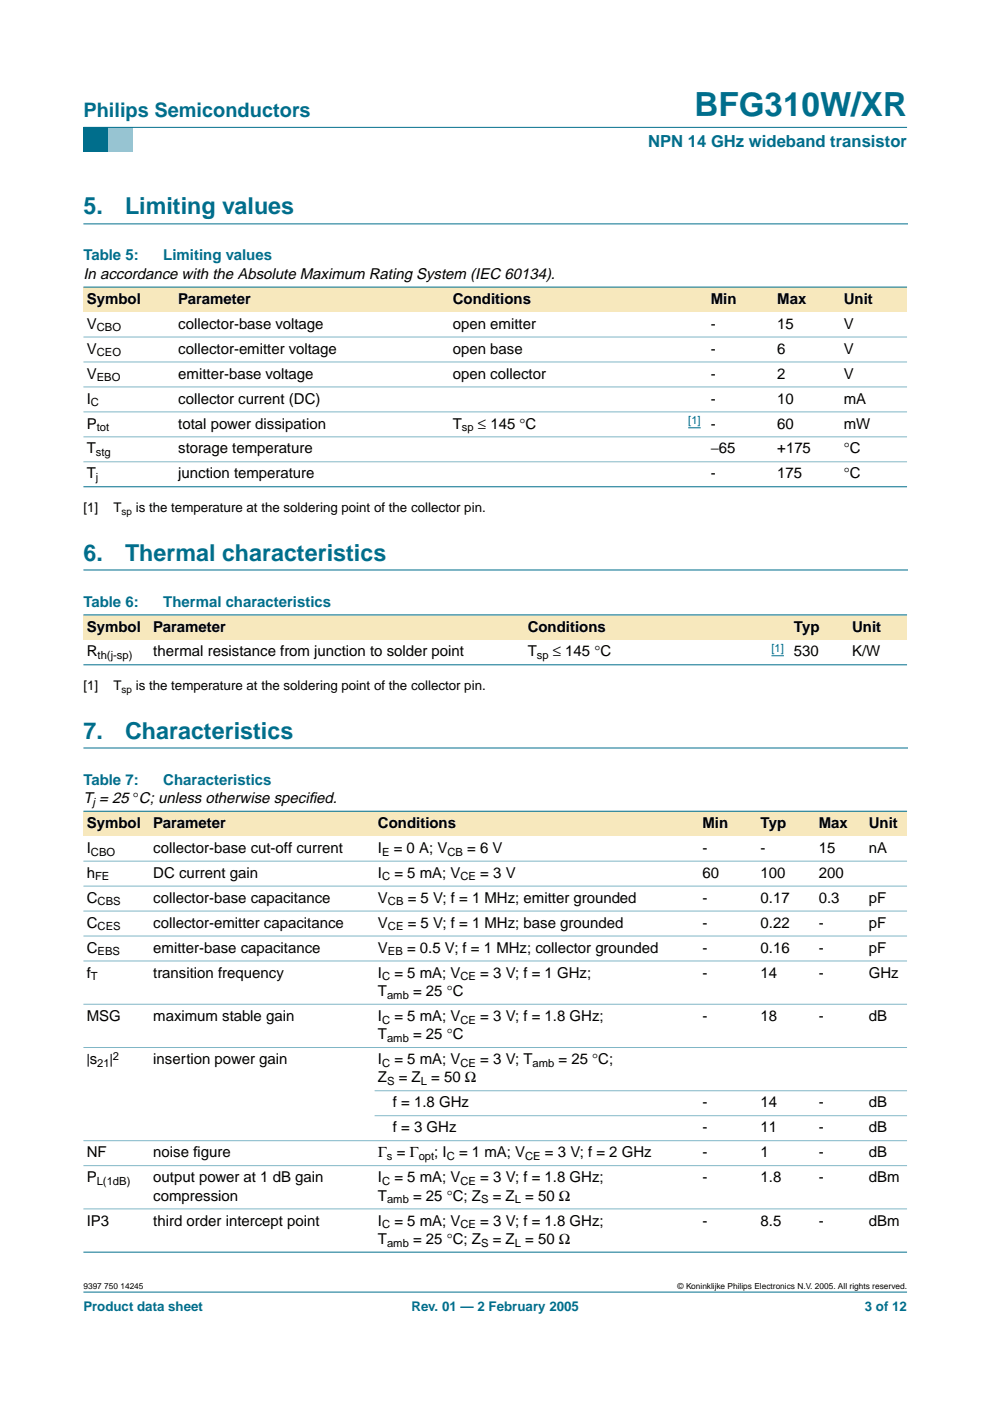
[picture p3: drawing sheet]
<svg xmlns="http://www.w3.org/2000/svg" width="210mm" height="297mm" viewBox="0 0 210 297" stroke-linecap="round" stroke-linejoin="round" font-family="sans-serif">
<defs><g id="words">
<text font-size="7.1" fill="#006e8c" x="147.2" y="24.7">BFG310W/XR</text>
<g font-size="4.9" fill="#006e8c">
<text x="17.7" y="45.5">5.</text>
<text x="26.5" y="45.5">Limiting values</text>
<text x="17.7" y="118.8">6.</text>
<text x="26.5" y="118.8">Thermal characteristics</text>
<text x="17.7" y="156.6">7.</text>
<text x="26.5" y="156.6">Characteristics</text>
</g>
<text font-size="4.2" fill="#006e8c" x="17.7" y="24.9">Philips Semiconductors</text>
<text font-size="3.5" fill="#006e8c" x="137.4" y="31.1">NPN 14 GHz wideband transistor</text>
<g font-size="3.2" fill="#006e8c">
<text x="17.7" y="55.2">Table 5:</text>
<text x="34.6" y="55.2">Limiting values</text>
<text x="17.7" y="128.6">Table 6:</text>
<text x="34.6" y="128.6">Thermal characteristics</text>
<text x="17.7" y="166.4">Table 7:</text>
<text x="34.6" y="166.4">Characteristics</text>
</g>
<g font-size="3.2">
<text x="17.7" y="59.1">In accordance with the Absolute Maximum Rating System (IEC 60134).</text>
<text x="18.4" y="64.4">Symbol</text>
<text x="37.8" y="64.4">Parameter</text>
<text x="96" y="64.4">Conditions</text>
<text x="150.7" y="64.4">Min</text>
<text x="164.8" y="64.4">Max</text>
<text x="178.9" y="64.4">Unit</text>
<text x="18.4" y="69.7">V</text>
<text x="37.8" y="69.7">collector-base voltage</text>
<text x="96" y="69.7">open emitter</text>
<text x="150.7" y="69.7">-</text>
<text x="164.8" y="69.7">15</text>
<text x="178.9" y="69.7">V</text>
<text x="18.4" y="75">V</text>
<text x="37.8" y="75">collector-emitter voltage</text>
<text x="96" y="75">open base</text>
<text x="150.7" y="75">-</text>
<text x="164.8" y="75">6</text>
<text x="178.9" y="75">V</text>
<text x="18.4" y="80.3">V</text>
<text x="37.8" y="80.3">emitter-base voltage</text>
<text x="96" y="80.3">open collector</text>
<text x="150.7" y="80.3">-</text>
<text x="164.8" y="80.3">2</text>
<text x="178.9" y="80.3">V</text>
<text x="18.4" y="85.6">I</text>
<text x="37.8" y="85.6">collector current (DC)</text>
<text x="150.7" y="85.6">-</text>
<text x="164.8" y="85.6">10</text>
<text x="178.9" y="85.6">mA</text>
<text x="18.4" y="90.9">P</text>
<text x="37.8" y="90.9">total power dissipation</text>
<text x="96" y="90.9">T</text>
<text x="101.3" y="90.9">≤ 145 °C</text>
<text x="150.7" y="90.9">-</text>
<text x="164.8" y="90.9">60</text>
<text x="178.9" y="90.9">mW</text>
<text x="18.4" y="96.1">T</text>
<text x="18.4" y="101.4">T</text>
<text x="37.8" y="96.1">storage temperature</text>
<text x="37.8" y="101.4">junction temperature</text>
<text x="150.7" y="96.1">−65</text>
<text x="150.7" y="101.4">-</text>
<text x="164.8" y="101.4">175</text>
<text x="164.8" y="96.1">+175</text>
<text x="178.9" y="96.1">°C</text>
<text x="178.9" y="101.4">°C</text>
<text x="18.4" y="133.9">Symbol</text>
<text x="32.5" y="133.9">Parameter</text>
<text x="111.9" y="133.9">Conditions</text>
<text x="168.3" y="133.9">Typ</text>
<text x="180.7" y="133.9">Unit</text>
<text x="18.4" y="139.2">R</text>
<text x="32.5" y="139.2">thermal resistance from junction to solder point</text>
<text x="111.9" y="139.2">T</text>
<text x="117.2" y="139.2">≤ 145 °C</text>
<text x="168.3" y="139.2">530</text>
<text x="180.7" y="139.2">K/W</text>
<text x="17.7" y="170.2">T = 25 °C; unless otherwise specif</text>
<text x="65.5" y="170.2">ied.</text>
<text x="18.4" y="175.5">Symbol</text>
<text x="32.5" y="175.5">Parameter</text>
<text x="80.1" y="175.5">Conditions</text>
<text x="148.9" y="175.5">Min</text>
<text x="161.3" y="175.5">Typ</text>
<text x="173.6" y="175.5">Max</text>
<text x="184.2" y="175.5">Unit</text>
<text x="18.4" y="180.8">I</text>
<text x="32.5" y="180.8">collector-base cut-off current</text>
<text x="80.1" y="180.8">I</text>
<text x="83.5" y="180.8">= 0 A; V</text>
<text x="99.1" y="180.8">= 6 V</text>
<text x="148.9" y="180.8">-</text>
<text x="161.3" y="180.8">-</text>
<text x="173.6" y="180.8">15</text>
<text x="184.2" y="180.8">nA</text>
<text x="18.4" y="186.1">h</text>
<text x="18.4" y="191.4">C</text>
<text x="32.5" y="186.1">DC current gain</text>
<text x="32.5" y="191.4">collector-base capacitance</text>
<text x="80.1" y="186.1">I</text>
<text x="80.1" y="191.4">V</text>
<text x="83.6" y="186.1">= 5 mA; V</text>
<text x="86.4" y="191.4">= 5 V; f = 1 MHz; emitter grounded</text>
<text x="101.8" y="186.1">= 3 V</text>
<text x="148.9" y="191.4">-</text>
<text x="148.9" y="186.1">60</text>
<text x="161.3" y="191.4">0.17</text>
<text x="161.3" y="186.1">100</text>
<text x="173.6" y="191.4">0.3</text>
<text x="173.6" y="186.1">200</text>
<text x="184.2" y="191.4">pF</text>
<text x="18.4" y="196.7">C</text>
<text x="32.5" y="196.7">collector-emitter capacitance</text>
<text x="80.1" y="196.7">V</text>
<text x="86.4" y="196.7">= 5 V; f = 1 MHz; base grounded</text>
<text x="148.9" y="196.7">-</text>
<text x="161.3" y="196.7">0.22</text>
<text x="173.6" y="196.7">-</text>
<text x="184.2" y="196.7">pF</text>
<text x="18.4" y="202">C</text>
<text x="32.5" y="202">emitter-base capacitance</text>
<text x="80.1" y="202">V</text>
<text x="86.3" y="202">= 0.5 V; f = 1 MHz; collector grounded</text>
<text x="148.9" y="202">-</text>
<text x="161.3" y="202">0.16</text>
<text x="173.6" y="202">-</text>
<text x="184.2" y="202">pF</text>
<text x="18.4" y="207.3">f</text>
<text x="32.5" y="207.3">transition frequency</text>
<text x="80.1" y="207.3">I</text>
<text x="83.6" y="207.3">= 5 mA; V</text>
<text x="101.8" y="207.3">= 3 V; f = 1 GHz;</text>
<text x="148.9" y="207.3">-</text>
<text x="161.3" y="207.3">14</text>
<text x="173.6" y="207.3">-</text>
<text x="184.2" y="207.3">GHz</text>
<text x="80.1" y="211.2">T</text>
<text x="87.6" y="211.2">= 25 °C</text>
<text x="18.4" y="216.4">MSG</text>
<text x="32.5" y="216.4">maximum stable gain</text>
<text x="80.1" y="220.3">T</text>
<text x="80.1" y="216.4">I</text>
<text x="83.6" y="216.4">= 5 mA; V</text>
<text x="87.6" y="220.3">= 25 °C</text>
<text x="101.8" y="216.4">= 3 V; f = 1.8 GHz;</text>
<text x="148.9" y="216.4">-</text>
<text x="161.3" y="216.4">18</text>
<text x="173.6" y="216.4">-</text>
<text x="184.2" y="216.4">dB</text>
<text x="18.4" y="225.6">|s</text>
<text x="23.3" y="225.6">|</text>
<text x="32.5" y="225.6">insertion power gain</text>
<text x="80.1" y="225.6">I</text>
<text x="83.6" y="225.6">= 5 mA; V</text>
<text x="101.8" y="225.6">= 3 V; T</text>
<text x="118.4" y="225.6">= 25 °C;</text>
<text x="80.1" y="229.5">Z</text>
<text x="84.5" y="229.5">= Z = 50 Ω</text>
<text x="83.3" y="234.8">f = 1.8 GHz</text>
<text x="148.9" y="234.8">-</text>
<text x="161.3" y="234.8">14</text>
<text x="173.6" y="234.8">-</text>
<text x="184.2" y="234.8">dB</text>
<text x="18.4" y="245.4">NF</text>
<text x="32.5" y="245.4">noise f</text>
<text x="41" y="245.4">igure</text>
<text x="80.1" y="245.4">Γ = Γ</text>
<text x="83.3" y="240.1">f = 3 GHz</text>
<text x="92.1" y="245.4">; I</text>
<text x="97.3" y="245.4">= 1 mA; V</text>
<text x="115.5" y="245.4">= 3 V; f = 2 GHz</text>
<text x="148.9" y="245.4">-</text>
<text x="148.9" y="240.1">-</text>
<text x="161.3" y="245.4">1</text>
<text x="161.3" y="240.1">11</text>
<text x="173.6" y="245.4">-</text>
<text x="173.6" y="240.1">-</text>
<text x="184.2" y="245.4">dB</text>
<text x="184.2" y="240.1">dB</text>
<text x="18.4" y="250.7">P</text>
<text x="32.5" y="250.7">output power at 1 dB gain</text>
<text x="80.1" y="250.7">I</text>
<text x="83.6" y="250.7">= 5 mA; V</text>
<text x="101.8" y="250.7">= 3 V; f = 1.8 GHz;</text>
<text x="148.9" y="250.7">-</text>
<text x="161.3" y="250.7">1.8</text>
<text x="173.6" y="250.7">-</text>
<text x="184.2" y="250.7">dBm</text>
<text x="32.5" y="254.5">compression</text>
<text x="80.1" y="254.5">T</text>
<text x="87.6" y="254.5">= 25 °C; Z</text>
<text x="104.5" y="254.5">= Z = 50 Ω</text>
<text x="18.4" y="259.8">IP3</text>
<text x="32.5" y="259.8">third order intercept point</text>
<text x="80.1" y="259.8">I</text>
<text x="80.1" y="263.7">T</text>
<text x="83.6" y="259.8">= 5 mA; V</text>
<text x="87.6" y="263.7">= 25 °C; Z</text>
<text x="101.8" y="259.8">= 3 V; f = 1.8 GHz;</text>
<text x="104.5" y="263.7">= Z = 50 Ω</text>
<text x="148.9" y="259.8">-</text>
<text x="161.3" y="259.8">8.5</text>
<text x="173.6" y="259.8">-</text>
<text x="184.2" y="259.8">dBm</text>
</g>
<g font-size="2.8">
<text x="17.7" y="108.6">[1]</text>
<text x="24" y="108.6">T</text>
<text x="28.8" y="108.6">is the temperature at the soldering point of the collector pin.</text>
<text x="17.7" y="146.4">[1]</text>
<text x="24" y="146.4">T</text>
<text x="28.8" y="146.4">is the temperature at the soldering point of the collector pin.</text>
</g>
<g font-size="2.8" fill="#006e8c">
<text x="17.7" y="278">Product data sheet</text>
<text x="87.2" y="278">Rev. 01 — 2 February 2005</text>
<text x="183.4" y="278">3 of 12</text>
</g>
<g font-size="2.4">
<text x="20.5" y="70.3">CBO</text>
<text x="20.5" y="75.6">CEO</text>
<text x="20.5" y="80.8">EBO</text>
<text x="19.3" y="86.1">C</text>
<text x="20.5" y="91.4">tot</text>
<text x="97.9" y="91.4">sp</text>
<text x="20.3" y="96.7">stg</text>
<text x="20.3" y="102">j</text>
<text x="20.7" y="139.8">th(j-sp)</text>
<text x="113.8" y="139.8">sp</text>
<text x="19.6" y="170.8">j</text>
<text x="19.3" y="181.4">CBO</text>
<text x="81" y="181.4">E</text>
<text x="94.9" y="181.4">CB</text>
<text x="20.2" y="186.7">FE</text>
<text x="20.7" y="192">CBS</text>
<text x="81" y="186.7">C</text>
<text x="82.2" y="192">CB</text>
<text x="97.6" y="186.7">CE</text>
<text x="20.7" y="197.3">CES</text>
<text x="82.2" y="197.3">CE</text>
<text x="20.7" y="202.6">EBS</text>
<text x="82.2" y="202.6">EB</text>
<text x="19.3" y="207.8">T</text>
<text x="81" y="207.8">C</text>
<text x="97.6" y="207.8">CE</text>
<text x="82.1" y="211.7">amb</text>
<text x="81" y="217">C</text>
<text x="82.1" y="220.9">amb</text>
<text x="97.6" y="217">CE</text>
<text x="20.6" y="226.2">21</text>
<text x="23.9" y="224.7">2</text>
<text x="81" y="226.2">C</text>
<text x="97.6" y="226.2">CE</text>
<text x="112.9" y="226.2">amb</text>
<text x="82.1" y="230.1">S</text>
<text x="89.2" y="230.1">L</text>
<text x="82" y="245.9">s</text>
<text x="88.8" y="245.9">opt</text>
<text x="94.7" y="245.9">C</text>
<text x="111.4" y="245.9">CE</text>
<text x="20.5" y="251.2">L(1dB)</text>
<text x="81" y="251.2">C</text>
<text x="97.6" y="251.2">CE</text>
<text x="82.1" y="255.1">amb</text>
<text x="102" y="255.1">S</text>
<text x="109.1" y="255.1">L</text>
<text x="81" y="260.4">C</text>
<text x="97.6" y="260.4">CE</text>
<text x="82.1" y="264.3">amb</text>
<text x="102" y="264.3">S</text>
<text x="109.1" y="264.3">L</text>
</g>
<g font-size="2.4" fill="#00f">
<text x="145.9" y="89.9">[1]</text>
<text x="163.6" y="138.2">[1]</text>
</g>
<g font-size="2.1">
<text x="25.8" y="109.1">sp</text>
<text x="25.8" y="146.9">sp</text>
</g>
<g font-size="1.8">
<text x="17.7" y="273.4">9397 750 14245</text>
<text x="143.7" y="273.4">© Koninklijke Philips Electronics N.V. 2005. All rights reserved.</text>
</g>
</g></defs>
<path d="M17.7 273.9h174.6z" fill="#006e8c" stroke="#006e8c" stroke-width=".21"/>
<path d="M17.7 27h5.3v5.3h-5.3z" fill-rule="evenodd" fill="#006e8c"/>
<path d="M23 27h5.3v5.3h-5.3z" fill-rule="evenodd" fill="#96c4d6"/>
<path d="M17.7 27h174.6z" fill="#006e8c" stroke="#006e8c" stroke-width=".21"/>
<path d="M17.7 47.5h174.7M17.7 120.8h174.7M17.7 158.6h174.7" fill="none" stroke="#006e8c" stroke-width=".21"/>
<g fill="#f7e8bd">
<path d="M17.7 60.9h19.4v5.3h-19.4z" fill-rule="evenodd"/>
<path d="M37.1 60.9h58.2v5.3h-58.2z" fill-rule="evenodd"/>
<path d="M95.3 60.9h45.9v5.3h-45.9z" fill-rule="evenodd"/>
<path d="M141.2 60.9h8.8v5.3h-8.8z" fill-rule="evenodd"/>
<path d="M150 60.9h14.1v5.3h-14.1z" fill-rule="evenodd"/>
<path d="M164.1 60.9h14.1v5.3h-14.1z" fill-rule="evenodd"/>
<path d="M178.2 60.9h14.1v5.3h-14.1z" fill-rule="evenodd"/>
</g>
<path d="M145.9 90.7h2.7" fill="none" stroke="#00f" stroke-width=".21"/>
<g fill="#006e8c" stroke="#006e8c" stroke-width=".21">
<path d="M17.7 60.9h174.6z"/>
<path d="M17.7 103.2h174.6z"/>
</g>
<g fill="#80b6c6" stroke="#80b6c6" stroke-width=".21">
<path d="M17.7 71.5h174.6z"/>
<path d="M17.7 76.7h174.6z"/>
<path d="M17.7 82h174.6z"/>
<path d="M17.7 87.3h174.6z"/>
<path d="M17.7 92.6h174.6z"/>
<path d="M17.7 97.9h174.6z"/>
</g>
<g fill="#f7e8bd">
<path d="M17.7 130.4h14.1v5.3h-14.1z" fill-rule="evenodd"/>
<path d="M31.8 130.4h79.4v5.3h-79.4z" fill-rule="evenodd"/>
<path d="M111.2 130.4h49.4v5.3h-49.4z" fill-rule="evenodd"/>
<path d="M160.6 130.4h7v5.3h-7z" fill-rule="evenodd"/>
<path d="M167.6 130.4h12.4v5.3h-12.4z" fill-rule="evenodd"/>
<path d="M180 130.4h12.3v5.3h-12.3z" fill-rule="evenodd"/>
</g>
<path d="M163.6 139h2.6" fill="none" stroke="#00f" stroke-width=".21"/>
<g fill="#006e8c" stroke="#006e8c" stroke-width=".21">
<path d="M17.7 130.4h174.6z"/>
<path d="M17.7 141h174.6z"/>
</g>
<g fill="#f7e8bd">
<path d="M17.7 172h14.1v5.3h-14.1z" fill-rule="evenodd"/>
<path d="M31.8 172h47.6v5.3h-47.6z" fill-rule="evenodd"/>
<path d="M79.4 172h61.8v5.3h-61.8z" fill-rule="evenodd"/>
<path d="M141.2 172h7v5.3h-7z" fill-rule="evenodd"/>
<path d="M148.2 172h12.4v5.3h-12.4z" fill-rule="evenodd"/>
<path d="M160.6 172h12.3v5.3h-12.3z" fill-rule="evenodd"/>
<path d="M172.9 172h10.6v5.3h-10.6z" fill-rule="evenodd"/>
<path d="M183.5 172h8.8v5.3h-8.8z" fill-rule="evenodd"/>
</g>
<g fill="#006e8c" stroke="#006e8c" stroke-width=".21">
<path d="M17.7 172h174.6z"/>
<path d="M17.7 265.5h174.6z"/>
</g>
<g fill="#80b6c6" stroke="#80b6c6" stroke-width=".21">
<path d="M17.7 182.6h174.6z"/>
<path d="M17.7 187.9h174.6z"/>
<path d="M17.7 193.2h174.6z"/>
<path d="M17.7 198.5h174.6z"/>
<path d="M17.7 203.7h174.6z"/>
<path d="M17.7 212.9h174.6z"/>
<path d="M17.7 222.1h174.6z"/>
<path d="M79.4 231.3h112.9z"/>
<path d="M79.4 236.6h112.9z"/>
<path d="M17.7 241.8h174.6z"/>
<path d="M17.7 247.1h174.6z"/>
<path d="M17.7 256.3h174.6z"/>
</g>
<use href="#words"/>
</svg>
